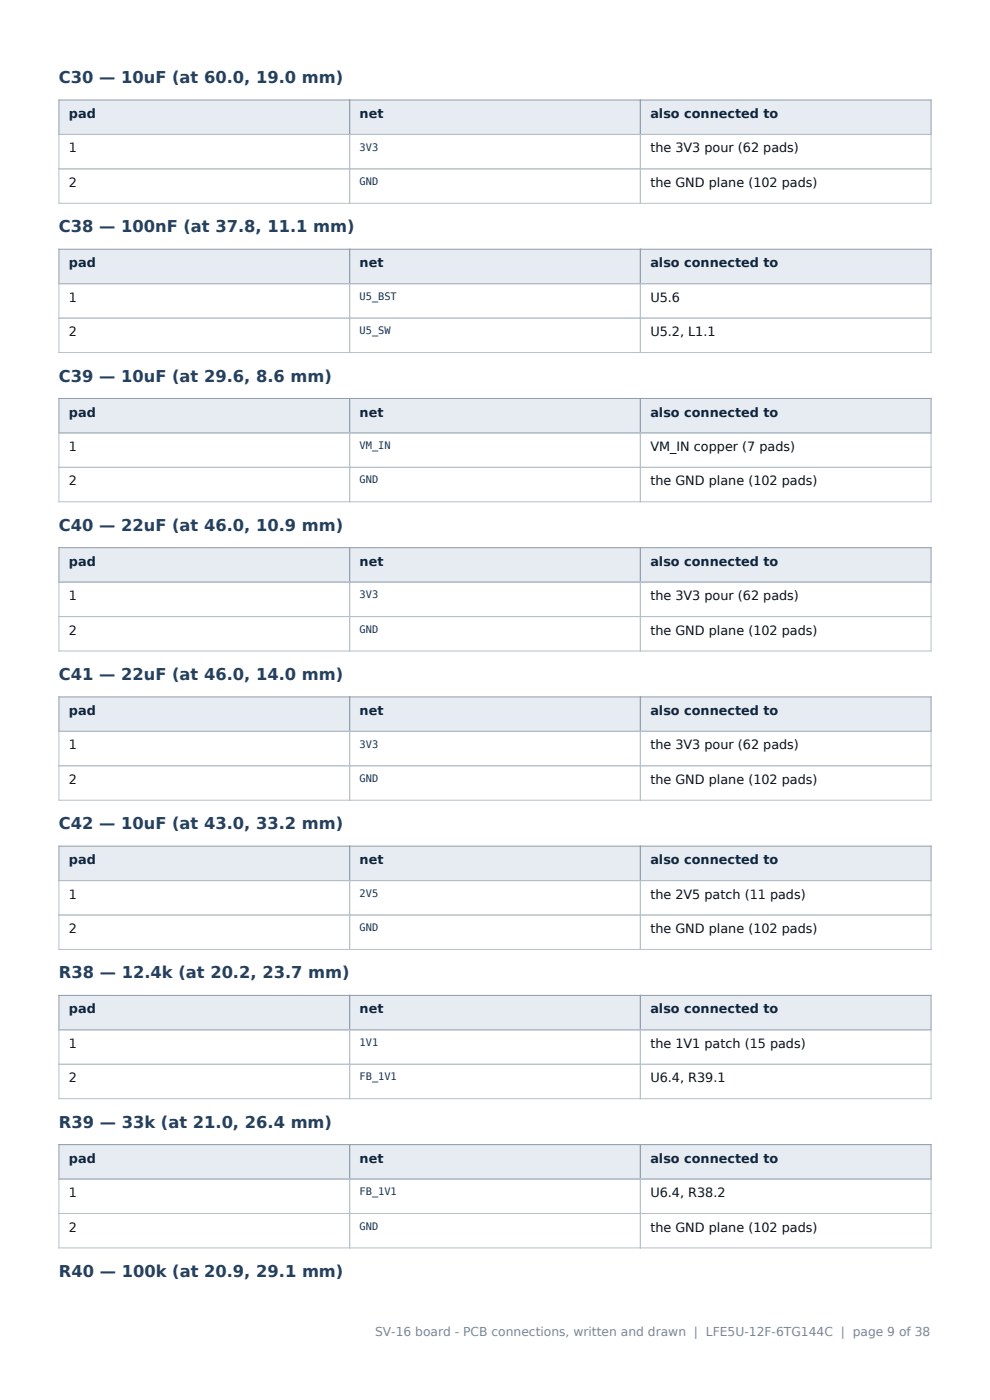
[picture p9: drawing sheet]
<svg xmlns="http://www.w3.org/2000/svg" width="210mm" height="297mm" viewBox="0 0 210 297" stroke-linecap="round" stroke-linejoin="round" font-family="sans-serif">
<defs><g id="words">
<g font-size="3.5" fill="#24405f">
<text x="12.5" y="17.6">C30 — 10uF (at 60.0, 19.0 mm)</text>
<text x="12.5" y="49.3">C38 — 100nF (at 37.8, 11.1 mm)</text>
<text x="12.5" y="80.9">C39 — 10uF (at 29.6, 8.6 mm)</text>
<text x="12.5" y="112.6">C40 — 22uF (at 46.0, 10.9 mm)</text>
<text x="12.5" y="144.3">C41 — 22uF (at 46.0, 14.0 mm)</text>
<text x="12.5" y="175.9">C42 — 10uF (at 43.0, 33.2 mm)</text>
<text x="12.5" y="207.6">R38 — 12.4k (at 20.2, 23.7 mm)</text>
<text x="12.5" y="239.2">R39 — 33k (at 21.0, 26.4 mm)</text>
<text x="12.5" y="270.9">R40 — 100k (at 20.9, 29.1 mm)</text>
</g>
<g font-size="2.7" fill="#10243c">
<text x="14.6" y="25">pad</text>
<text x="76.3" y="25">net</text>
<text x="137.9" y="25">also connected to</text>
<text x="14.6" y="56.7">pad</text>
<text x="76.3" y="56.7">net</text>
<text x="137.9" y="56.7">also connected to</text>
<text x="14.6" y="88.4">pad</text>
<text x="76.3" y="88.4">net</text>
<text x="137.9" y="88.4">also connected to</text>
<text x="14.6" y="120">pad</text>
<text x="76.3" y="120">net</text>
<text x="137.9" y="120">also connected to</text>
<text x="14.6" y="151.7">pad</text>
<text x="76.3" y="151.7">net</text>
<text x="137.9" y="151.7">also connected to</text>
<text x="14.6" y="183.3">pad</text>
<text x="76.3" y="183.3">net</text>
<text x="137.9" y="183.3">also connected to</text>
<text x="14.6" y="215">pad</text>
<text x="76.3" y="215">net</text>
<text x="137.9" y="215">also connected to</text>
<text x="14.6" y="246.6">pad</text>
<text x="76.3" y="246.6">net</text>
<text x="137.9" y="246.6">also connected to</text>
</g>
<g font-size="2.7" fill="#111">
<text x="14.6" y="32.3">1</text>
<text x="137.9" y="32.3">the 3V3 pour (62 pads)</text>
<text x="14.6" y="39.7">2</text>
<text x="137.9" y="39.7">the GND plane (102 pads)</text>
<text x="14.6" y="64">1</text>
<text x="137.9" y="64">U5.6</text>
<text x="14.6" y="71.3">2</text>
<text x="137.9" y="71.3">U5.2, L1.1</text>
<text x="14.6" y="95.7">1</text>
<text x="137.9" y="95.7">VM_IN copper (7 pads)</text>
<text x="14.6" y="103">2</text>
<text x="137.9" y="103">the GND plane (102 pads)</text>
<text x="14.6" y="127.3">1</text>
<text x="137.9" y="127.3">the 3V3 pour (62 pads)</text>
<text x="14.6" y="134.6">2</text>
<text x="137.9" y="134.6">the GND plane (102 pads)</text>
<text x="14.6" y="159">1</text>
<text x="137.9" y="159">the 3V3 pour (62 pads)</text>
<text x="14.6" y="166.3">2</text>
<text x="137.9" y="166.3">the GND plane (102 pads)</text>
<text x="14.6" y="190.6">1</text>
<text x="137.9" y="190.6">the 2V5 patch (11 pads)</text>
<text x="14.6" y="197.9">2</text>
<text x="137.9" y="197.9">the GND plane (102 pads)</text>
<text x="14.6" y="222.3">1</text>
<text x="137.9" y="222.3">the 1V1 patch (15 pads)</text>
<text x="14.6" y="229.6">2</text>
<text x="137.9" y="229.6">U6.4, R39.1</text>
<text x="14.6" y="254">1</text>
<text x="137.9" y="254">U6.4, R38.2</text>
<text x="14.6" y="261.3">2</text>
<text x="137.9" y="261.3">the GND plane (102 pads)</text>
</g>
<text font-size="2.6" fill="#7a8794" x="79.5" y="283.5">SV-16 board - PCB connections, written and drawn | LFE5U-12F-6TG144C | page 9 of 38</text>
<g font-size="2.2" fill="#14314f">
<text x="76.3" y="31.9">3V3</text>
<text x="76.3" y="39.3">GND</text>
<text x="76.3" y="63.6">U5_BST</text>
<text x="76.3" y="70.9">U5_SW</text>
<text x="76.3" y="95.3">VM_IN</text>
<text x="76.3" y="102.6">GND</text>
<text x="76.3" y="126.9">3V3</text>
<text x="76.3" y="134.2">GND</text>
<text x="76.3" y="158.6">3V3</text>
<text x="76.3" y="165.9">GND</text>
<text x="76.3" y="190.2">2V5</text>
<text x="76.3" y="197.5">GND</text>
<text x="76.3" y="221.9">1V1</text>
<text x="76.3" y="229.2">FB_1V1</text>
<text x="76.3" y="253.6">FB_1V1</text>
<text x="76.3" y="260.9">GND</text>
</g>
</g></defs>
<g fill="#e7ecf2">
<path d="M12.5 21.2h61.7v7.3h-61.7z" fill-rule="evenodd"/>
<path d="M74.2 21.2h61.6v7.3h-61.6z" fill-rule="evenodd"/>
<path d="M135.8 21.2h61.7v7.3h-61.7z" fill-rule="evenodd"/>
<path d="M13.6 22.1h59.5v5.5h-59.5z" fill-rule="evenodd"/>
<path d="M14.6 22.7h5.7v3.1h-5.7z" fill-rule="evenodd"/>
<path d="M75.2 22.1h59.6v5.5h-59.6z" fill-rule="evenodd"/>
<path d="M76.3 22.7h5.1v3.1h-5.1z" fill-rule="evenodd"/>
<path d="M136.9 22.1h59.5v5.5h-59.5z" fill-rule="evenodd"/>
<path d="M137.9 22.7h27.2v3.1h-27.2z" fill-rule="evenodd"/>
</g>
<path d="M12.5 21.2h185v7.3h-185zM74.2 21.2v7.3M135.8 21.2v7.3" fill="none" stroke="#8f9cab" stroke-width=".21"/>
<path d="M12.5 28.5h185v14.6h-185zM12.5 35.8h185M74.2 28.5v14.6M135.8 28.5v14.6" fill="none" stroke="#b6c0cb" stroke-width=".21"/>
<g fill="#e7ecf2">
<path d="M12.5 52.9h61.7v7.3h-61.7z" fill-rule="evenodd"/>
<path d="M74.2 52.9h61.6v7.3h-61.6z" fill-rule="evenodd"/>
<path d="M135.8 52.9h61.7v7.3h-61.7z" fill-rule="evenodd"/>
<path d="M13.6 53.8h59.5v5.5h-59.5z" fill-rule="evenodd"/>
<path d="M14.6 54.4h5.7v3.1h-5.7z" fill-rule="evenodd"/>
<path d="M75.2 53.8h59.6v5.5h-59.6z" fill-rule="evenodd"/>
<path d="M76.3 54.4h5.1v3.1h-5.1z" fill-rule="evenodd"/>
<path d="M136.9 53.8h59.5v5.5h-59.5z" fill-rule="evenodd"/>
<path d="M137.9 54.4h27.2v3.1h-27.2z" fill-rule="evenodd"/>
</g>
<path d="M12.5 52.9h185v7.3h-185zM74.2 52.9v7.3M135.8 52.9v7.3" fill="none" stroke="#8f9cab" stroke-width=".21"/>
<path d="M12.5 60.2h185v14.6h-185zM12.5 67.5h185M74.2 60.2v14.6M135.8 60.2v14.6" fill="none" stroke="#b6c0cb" stroke-width=".21"/>
<g fill="#e7ecf2">
<path d="M12.5 84.5h61.7v7.3h-61.7z" fill-rule="evenodd"/>
<path d="M74.2 84.5h61.6v7.3h-61.6z" fill-rule="evenodd"/>
<path d="M135.8 84.5h61.7v7.3h-61.7z" fill-rule="evenodd"/>
<path d="M13.6 85.4h59.5v5.6h-59.5z" fill-rule="evenodd"/>
<path d="M14.6 86.1h5.7v3h-5.7z" fill-rule="evenodd"/>
<path d="M75.2 85.4h59.6v5.6h-59.6z" fill-rule="evenodd"/>
<path d="M76.3 86.1h5.1v3h-5.1z" fill-rule="evenodd"/>
<path d="M136.9 85.4h59.5v5.6h-59.5z" fill-rule="evenodd"/>
<path d="M137.9 86.1h27.2v3h-27.2z" fill-rule="evenodd"/>
</g>
<path d="M12.5 84.5h185v7.3h-185zM74.2 84.5v7.3M135.8 84.5v7.3" fill="none" stroke="#8f9cab" stroke-width=".21"/>
<path d="M12.5 91.8h185v14.6h-185zM12.5 99.1h185M74.2 91.8v14.6M135.8 91.8v14.6" fill="none" stroke="#b6c0cb" stroke-width=".21"/>
<g fill="#e7ecf2">
<path d="M12.5 116.2h61.7v7.3h-61.7z" fill-rule="evenodd"/>
<path d="M74.2 116.2h61.6v7.3h-61.6z" fill-rule="evenodd"/>
<path d="M135.8 116.2h61.7v7.3h-61.7z" fill-rule="evenodd"/>
<path d="M13.6 117.1h59.5v5.5h-59.5z" fill-rule="evenodd"/>
<path d="M14.6 117.7h5.7v3.1h-5.7z" fill-rule="evenodd"/>
<path d="M75.2 117.1h59.6v5.5h-59.6z" fill-rule="evenodd"/>
<path d="M76.3 117.7h5.1v3.1h-5.1z" fill-rule="evenodd"/>
<path d="M136.9 117.1h59.5v5.5h-59.5z" fill-rule="evenodd"/>
<path d="M137.9 117.7h27.2v3.1h-27.2z" fill-rule="evenodd"/>
</g>
<path d="M12.5 116.2h185v7.3h-185zM74.2 116.2v7.3M135.8 116.2v7.3" fill="none" stroke="#8f9cab" stroke-width=".21"/>
<path d="M12.5 123.5h185v14.6h-185zM12.5 130.8h185M74.2 123.5v14.6M135.8 123.5v14.6" fill="none" stroke="#b6c0cb" stroke-width=".21"/>
<g fill="#e7ecf2">
<path d="M12.5 147.8h61.7v7.4h-61.7z" fill-rule="evenodd"/>
<path d="M74.2 147.8h61.6v7.4h-61.6z" fill-rule="evenodd"/>
<path d="M135.8 147.8h61.7v7.4h-61.7z" fill-rule="evenodd"/>
<path d="M13.6 148.7h59.5v5.6h-59.5z" fill-rule="evenodd"/>
<path d="M14.6 149.4h5.7v3h-5.7z" fill-rule="evenodd"/>
<path d="M75.2 148.7h59.6v5.6h-59.6z" fill-rule="evenodd"/>
<path d="M76.3 149.4h5.1v3h-5.1z" fill-rule="evenodd"/>
<path d="M136.9 148.7h59.5v5.6h-59.5z" fill-rule="evenodd"/>
<path d="M137.9 149.4h27.2v3h-27.2z" fill-rule="evenodd"/>
</g>
<path d="M12.5 147.8h185v7.4h-185zM74.2 147.8v7.4M135.8 147.8v7.4" fill="none" stroke="#8f9cab" stroke-width=".21"/>
<path d="M12.5 155.2h185v14.6h-185zM74.2 155.2v14.6M135.8 155.2v14.6M12.5 162.5h185" fill="none" stroke="#b6c0cb" stroke-width=".21"/>
<g fill="#e7ecf2">
<path d="M12.5 179.5h61.7v7.3h-61.7z" fill-rule="evenodd"/>
<path d="M74.2 179.5h61.6v7.3h-61.6z" fill-rule="evenodd"/>
<path d="M135.8 179.5h61.7v7.3h-61.7z" fill-rule="evenodd"/>
<path d="M13.6 180.4h59.5v5.5h-59.5z" fill-rule="evenodd"/>
<path d="M14.6 181h5.7v3.1h-5.7z" fill-rule="evenodd"/>
<path d="M75.2 180.4h59.6v5.5h-59.6z" fill-rule="evenodd"/>
<path d="M76.3 181h5.1v3.1h-5.1z" fill-rule="evenodd"/>
<path d="M136.9 180.4h59.5v5.5h-59.5z" fill-rule="evenodd"/>
<path d="M137.9 181h27.2v3.1h-27.2z" fill-rule="evenodd"/>
</g>
<path d="M12.5 179.5h185v7.3h-185zM74.2 179.5v7.3M135.8 179.5v7.3" fill="none" stroke="#8f9cab" stroke-width=".21"/>
<path d="M12.5 186.8h185v14.6h-185zM12.5 194.1h185M74.2 186.8v14.6M135.8 186.8v14.6" fill="none" stroke="#b6c0cb" stroke-width=".21"/>
<g fill="#e7ecf2">
<path d="M12.5 211.2h61.7v7.3h-61.7z" fill-rule="evenodd"/>
<path d="M74.2 211.2h61.6v7.3h-61.6z" fill-rule="evenodd"/>
<path d="M135.8 211.2h61.7v7.3h-61.7z" fill-rule="evenodd"/>
<path d="M13.6 212h59.5v5.6h-59.5z" fill-rule="evenodd"/>
<path d="M14.6 212.7h5.7v3.1h-5.7z" fill-rule="evenodd"/>
<path d="M75.2 212h59.6v5.6h-59.6z" fill-rule="evenodd"/>
<path d="M76.3 212.7h5.1v3.1h-5.1z" fill-rule="evenodd"/>
<path d="M136.9 212h59.5v5.6h-59.5z" fill-rule="evenodd"/>
<path d="M137.9 212.7h27.2v3.1h-27.2z" fill-rule="evenodd"/>
</g>
<path d="M12.5 211.2h185v7.3h-185zM74.2 211.2v7.3M135.8 211.2v7.3" fill="none" stroke="#8f9cab" stroke-width=".21"/>
<path d="M12.5 218.5h185v14.6h-185zM74.2 218.5v14.6M135.8 218.5v14.6M12.5 225.8h185" fill="none" stroke="#b6c0cb" stroke-width=".21"/>
<g fill="#e7ecf2">
<path d="M12.5 242.8h61.7v7.3h-61.7z" fill-rule="evenodd"/>
<path d="M74.2 242.8h61.6v7.3h-61.6z" fill-rule="evenodd"/>
<path d="M135.8 242.8h61.7v7.3h-61.7z" fill-rule="evenodd"/>
<path d="M13.6 243.7h59.5v5.5h-59.5z" fill-rule="evenodd"/>
<path d="M14.6 244.3h5.7v3.1h-5.7z" fill-rule="evenodd"/>
<path d="M75.2 243.7h59.6v5.5h-59.6z" fill-rule="evenodd"/>
<path d="M76.3 244.3h5.1v3.1h-5.1z" fill-rule="evenodd"/>
<path d="M136.9 243.7h59.5v5.5h-59.5z" fill-rule="evenodd"/>
<path d="M137.9 244.3h27.2v3.1h-27.2z" fill-rule="evenodd"/>
</g>
<path d="M12.5 242.8h185v7.3h-185zM74.2 242.8v7.3M135.8 242.8v7.3" fill="none" stroke="#8f9cab" stroke-width=".21"/>
<path d="M12.5 250.1h185v14.6h-185zM12.5 257.4h185M74.2 250.1v14.6M135.8 250.1v14.6" fill="none" stroke="#b6c0cb" stroke-width=".21"/>
<use href="#words"/>
</svg>
